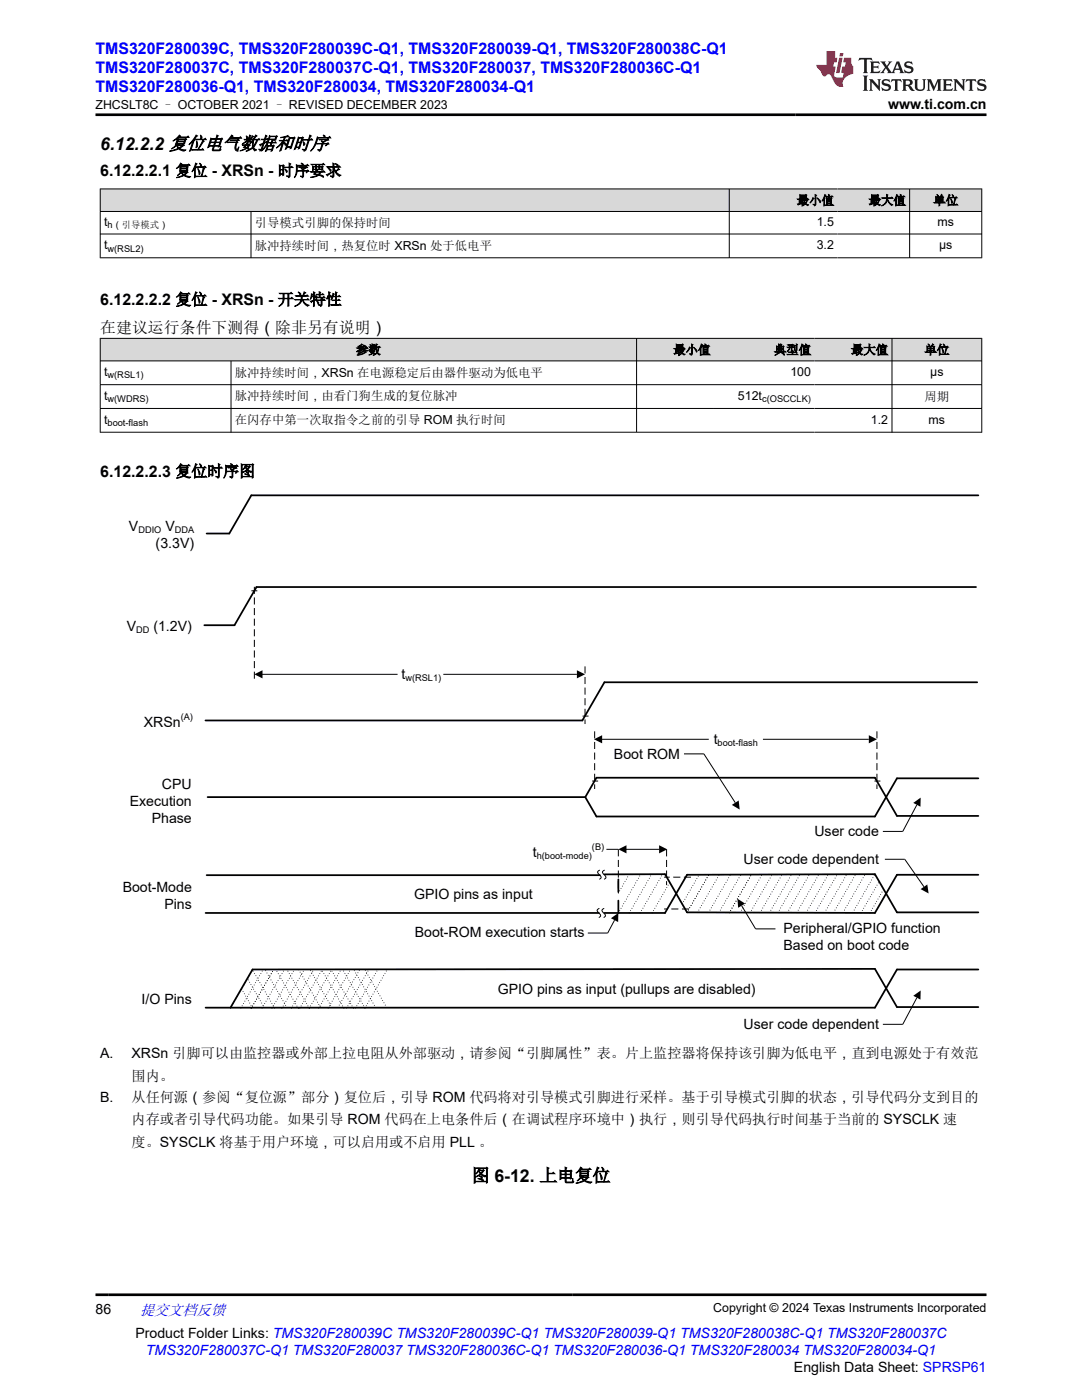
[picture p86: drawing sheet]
<svg xmlns="http://www.w3.org/2000/svg" width="216mm" height="279mm" viewBox="0 0 216 279" stroke-linecap="round" stroke-linejoin="round" font-family="sans-serif">
<defs><g id="words">
<g font-size="3.5">
<text x="20" y="29.8">6.12.2.2 复位电气数据和时序</text>
<text x="94.1" y="235.8">图 6-12. 上电复位</text>
</g>
<g font-size="3.2" fill="#00f">
<text x="19" y="10.7">TMS320F280039C, TMS320F280039C-Q1, TMS320F280039-Q1, TMS320F280038C-Q1</text>
<text x="19" y="14.5">TMS320F280037C, TMS320F280037C-Q1, TMS320F280037, TMS320F280036C-Q1</text>
<text x="19" y="18.3">TMS320F280036-Q1, TMS320F280034, TMS320F280034-Q1</text>
</g>
<g font-size="3.2">
<text x="20" y="35.1">6.12.2.2.1 复位 - XRSn - 时序要求</text>
<text x="20" y="60.8">6.12.2.2.2 复位 - XRSn - 开关特性</text>
<text x="20" y="66.4">在建议运行条件下测得（除非另有说明）</text>
<text x="20" y="95.1">6.12.2.2.3 复位时序图</text>
</g>
<text font-size="3" fill="#00f" x="27.9" y="262.4">提交文档反馈</text>
<g font-size="2.8">
<text x="177.2" y="21.7">www.ti.com.cn</text>
<text x="25.7" y="106">V</text>
<text x="33" y="106">V</text>
<text x="31.1" y="109.4">(3.3V)</text>
<text x="25.3" y="126">V</text>
<text x="30.6" y="126">(1.2V)</text>
<text x="80.1" y="135.5">t</text>
<text x="28.7" y="145">XRSn</text>
<text x="142.4" y="148.5">t</text>
<text x="122.5" y="151.4">Boot ROM</text>
<text x="25.9" y="160.8">Execution</text>
<text x="32.3" y="157.4">CPU</text>
<text x="30.3" y="164.2">Phase</text>
<text x="162.5" y="166.8">User code</text>
<text x="106.3" y="171">t</text>
<text x="148.4" y="172.3">User code dependent</text>
<text x="24.5" y="178.1">Boot-Mode</text>
<text x="82.6" y="179.5">GPIO pins as input</text>
<text x="32.8" y="181.5">Pins</text>
<text x="82.8" y="186.9">Boot-ROM execution starts</text>
<text x="156.3" y="186.2">Peripheral/GPIO function</text>
<text x="156.3" y="189.6">Based on boot code</text>
<text x="28.2" y="200.4">I/O Pins</text>
<text x="99.3" y="198.4">GPIO pins as input (pullups are disabled)</text>
<text x="148.4" y="205.4">User code dependent</text>
<text x="20" y="211.1">A.</text>
<text x="26.3" y="211.1">XRSn 引脚可以由监控器或外部上拉电阻从外部驱动，请参阅“引脚属性”表。片上监控器将保持该引脚为低电平，直到电源处于有效范</text>
<text x="26.3" y="215.7">围内。</text>
<text x="20" y="219.9">B.</text>
<text x="26.3" y="219.9">从任何源（参阅“复位源”部分）复位后，引导 ROM 代码将对引导模式引脚进行采样。基于引导模式引脚的状态，引导代码分支到目的</text>
<text x="26.3" y="224.4">内存或者引导代码功能。如果引导 ROM 代码在上电条件后（在调试程序环境中）执行，则引导代码执行时间基于当前的 SYSCLK 速</text>
<text x="26.3" y="228.9">度。SYSCLK 将基于用户环境，可以启用或不启用 PLL 。</text>
<text x="19" y="262.1">86</text>
<text x="27" y="266.9">Product Folder Links: TMS320F280039C TMS320F280039C-Q1 TMS320F280039-Q1 TMS320F280038C-Q1 TMS320F280037C</text>
<text x="158.4" y="273.7">English Data Sheet: SPRSP61</text>
</g>
<text font-size="2.8" fill="#00f" x="29.1" y="270.3">TMS320F280037C-Q1 TMS320F280037 TMS320F280036C-Q1 TMS320F280036-Q1 TMS320F280034 TMS320F280034-Q1</text>
<g font-size="2.5">
<text x="19" y="21.8">ZHCSLT8C – OCTOBER 2021 – REVISED DECEMBER 2023</text>
<text x="159" y="40.8">最小值</text>
<text x="173.3" y="40.8">最大值</text>
<text x="186.2" y="40.8">单位</text>
<text x="20.8" y="45.1">t</text>
<text x="50.9" y="45.3">引导模式引脚的保持时间</text>
<text x="163" y="45.1">1.5</text>
<text x="187.1" y="45.1">ms</text>
<text x="20.8" y="49.7">t</text>
<text x="50.9" y="49.8">脉冲持续时间，热复位时 XRSn 处于低电平</text>
<text x="163" y="49.7">3.2</text>
<text x="187.4" y="49.7">µs</text>
<text x="71" y="70.7">参数</text>
<text x="134.4" y="70.7">最小值</text>
<text x="154.4" y="70.7">典型值</text>
<text x="169.8" y="70.7">最大值</text>
<text x="184.5" y="70.7">单位</text>
<text x="20.8" y="75">t</text>
<text x="46.9" y="75.2">脉冲持续时间，XRSn 在电源稳定后由器件驱动为低电平</text>
<text x="157.7" y="75">100</text>
<text x="185.6" y="75">µs</text>
<text x="20.8" y="79.8">t</text>
<text x="46.9" y="79.9">脉冲持续时间，由看门狗生成的复位脉冲</text>
<text x="147.3" y="79.8">512t</text>
<text x="184.5" y="80">周期</text>
<text x="20.8" y="84.5">t</text>
<text x="46.9" y="84.7">在闪存中第一次取指令之前的引导 ROM 执行时间</text>
<text x="173.8" y="84.5">1.2</text>
<text x="185.3" y="84.5">ms</text>
<text x="142.3" y="261.8">Copyright © 2024 Texas Instruments Incorporated</text>
</g>
<g font-size="1.9">
<text x="21.5" y="45.6">h（引导模式）</text>
<text x="21.5" y="50.2">w(RSL2)</text>
<text x="21.5" y="75.5">w(RSL1)</text>
<text x="21.5" y="80.3">w(WDRS)</text>
<text x="152.1" y="80.3">c(OSCCLK)</text>
<text x="21.5" y="85">boot-flash</text>
</g>
<g font-size="1.8">
<text x="27.6" y="106.4">DDIO</text>
<text x="34.9" y="106.4">DDA</text>
<text x="27.2" y="126.4">DD</text>
<text x="80.9" y="135.9">w(RSL1)</text>
<text x="36.1" y="143.7">(A)</text>
<text x="143.2" y="148.9">boot-flash</text>
<text x="107.1" y="171.4">h(boot-mode)</text>
<text x="118.1" y="169.7">(B)</text>
</g>
</g></defs>
<g fill="#d8d8d8">
<path d="M20 37.7h175.9v4.5h-175.9z" fill-rule="evenodd"/>
<path d="M20.1 37.8h125.4v4.3h-125.4z" fill-rule="evenodd"/>
<path d="M145.6 37.8h21.5v4.3h-21.5z" fill-rule="evenodd"/>
<path d="M167.1 37.8h14.3v4.3h-14.3z" fill-rule="evenodd"/>
<path d="M181.6 37.8h14.2v4.3h-14.2z" fill-rule="evenodd"/>
</g>
<path d="M19.9 37.7h176.1M20 37.6v13.9M145.5 37.6v13.9M181.5 37.6v13.9M195.9 37.6v13.9M19.9 42.2h176.1M19.9 46.7h176.1M19.9 51.4h176.1M50.1 42.2v9.3" fill="none" stroke="#000" stroke-width=".2"/>
<g fill="#d8d8d8">
<path d="M20 67.5h175.9v4.5h-175.9z" fill-rule="evenodd"/>
<path d="M20.1 67.6h106.9v4.4h-106.9z" fill-rule="evenodd"/>
<path d="M127.1 67.6h15.4v4.4h-15.4z" fill-rule="evenodd"/>
<path d="M142.5 67.6h20v4.4h-20z" fill-rule="evenodd"/>
<path d="M162.5 67.6h15.4v4.4h-15.4z" fill-rule="evenodd"/>
<path d="M178 67.6h17.8v4.4h-17.8z" fill-rule="evenodd"/>
</g>
<g fill="none" stroke="#000" stroke-width=".2">
<path d="M19.9 67.5h176.1M19.9 72h176.1M19.9 76.8h176.1M20 67.5v18.8M46.1 72v14.3M127 67.5v18.8M178 67.5v18.8M195.9 67.5v18.8M19.9 81.5h176.1M19.9 86.3h176.1M52.3 134.6h27M88.5 134.6h26.6"/>
<path d="M120 147.5h53.4M136.5 150.5h3.9l6.3 9.7M119.6 173.7l-.3 .2a.91 .91 0 0 0 .6 1v.2l-.3 .4M120.6 173.7l-.3 .2a.91 .91 0 0 0 .5 1l.1 .2-.3 .4M121 169.5h2.4M124.9 169.5h6.6M176.6 171.5h3.9l3.9 5.5M182.9 160.6l-2.8 5.3h-3.9M119.5 181.3l-.3 .2a.91 .91 0 0 0 .6 1v.3l-.3 .3M120.5 181.3l-.3 .2a.91 .91 0 0 0 .5 1l.1 .3-.3 .3M122.6 183.6l-1.3 2.6h-4M148 180.7l2.8 4.7h3.9"/>
<path d="M182.9 199.1l-2.8 5.3h-3.9"/>
</g>
<path d="M195.2 98.9h-145.1l-4.4 7.6h-4.5M194.8 117.2h-143.6l-4.4 7.6h-6M195 136.2h-74.4l-4.4 7.6h-75.2M41.4 159.1h75.2M195.2 155.3h-16.2l-4.4 7.7h-55.6l-2.2-3.9 2.2-3.9h55.6l4.4 7.6h16.2M41.2 174.7h78.5M120.6 174.5h12.1l4.4 7.6 37.5 .1 4.4-7.6h16.2M41 182.2h78.5M195.2 182.1h-16.2l-4.4-7.6-37.5 .1-4.4 7.6h-12.1M195.2 193.5h-16.2l-4.4 7.6h-133.6M195.2 201h-16.2l-4.4-7.6-124.2 .1-4.4 7.6" fill="none" stroke="#000" stroke-width=".35"/>
<g fill="none" stroke="#fff" stroke-width=".26">
<path d="M21.1 105.4h17.6v2.9h-17.6zM20.6 123.7h17.7v2.9h-17.7zM80.1 133.2h13.1v3h-13.1zM20.8 142.7h17.7v2.9h-17.7zM23.8 158.5h14.5v3h-14.5zM118.2 149.1h17.5v2.9h-17.5zM23.8 177.4h14.5v3h-14.5zM80.9 177.1h25.4v3h-25.4zM106.3 168.7h15.1v3h-15.1zM142 170h33.4v3h-33.4zM157.9 164.4h17.5v3h-17.5zM23.8 198.1h14.5v2.9h-14.5z"/>
<path d="M82.5 184.6h34.1v2.9h-34.1zM99.2 196.1h51.6v3h-51.6zM156.3 185.6h33.4v3h-33.4zM142 203.1h33.4v2.9h-33.4z"/>
</g>
<g fill="none" stroke="#000" stroke-width=".2" stroke-dasharray="0 .5">
<path d="M123.4 178.2l2.1-3.7M123.4 182.2l4.4-7.7M125.6 182.2l4.4-7.7M127.7 182.2l4.5-7.7M130.1 182.2l3.5-6.1M136.1 180.4l3.4-5.8M137.1 182.1l4.4-7.6M139.2 182.1l4.4-7.6M141.4 182.1l4.4-7.6M143.5 182.1l4.4-7.6M145.5 182.2l4.4-7.7M147.7 182.1l4.4-7.6"/>
<path d="M149.7 182.1l4.4-7.6M151.7 182.1l4.4-7.6M153.5 182.1l4.4-7.6M155.2 182.1l4.4-7.6M157.1 182.1l4.4-7.6M159 182.1l4.4-7.6M160.9 182.1l4.4-7.6M162.6 182.2l4.4-7.7M164.6 182.1l4.4-7.6M166.3 182.1l4.4-7.6M168.2 182.1l4.4-7.6M170.2 182.1l4.4-7.6"/>
<path d="M171.8 182.2l3.6-6.3M173.6 182.2l2.8-4.9M46 201.2l4.4-7.6M48.1 201.2l4.4-7.6M50.1 201.2l4.4-7.6M50.4 201.1l-2.2-3.7M52.3 201.2l4.4-7.6M52.7 201.1l-3.3-5.8M54.3 201.2l4.4-7.6M54.8 201.2l-4.4-7.6M56.3 201.2l4.4-7.6M57.3 201.1l-4.4-7.6"/>
<path d="M58.1 201.2l4.4-7.6M59.5 201.2l-4.4-7.6M59.8 201.2l4.4-7.6M61.7 201.2l4.4-7.6M61.7 201.2l-4.4-7.6M63.6 201.2l4.4-7.6M63.9 200.9l-4.4-7.6M65.5 201.2l4.4-7.6M66.2 201.1l-4.4-7.6M67.4 201.1l4.4-7.7M68.6 201.2l-4.4-7.6M69.2 201.2l4.4-7.6"/>
<path d="M70.5 201.2l-4.4-7.6M70.9 201.2l4.4-7.6M72.8 201.2l4.4-7.6M72.8 201.2l-4.4-7.6M75 201.1l-4.4-7.6M77.1 201.1l-4.4-7.7"/>
</g>
<path d="M123.4 182.2v-7.7" fill="none" stroke="#000" stroke-width=".35" stroke-dasharray="2.5 1.8"/>
<path d="M50.8 117.1v19.1M51.4 117.9h-1.2M116.7 133v11.5M117.4 142.9h-1.2M118.7 146v11.5M119.3 155.9h-1.1M175 146v11.5M175.7 155.9h-1.2M123.4 169.5v8.7M133 169.5v7.1M137.9 175.1h-5.4M137.5 181.4h-5" fill="none" stroke="#000" stroke-width=".2" stroke-dasharray="1.4 .7" stroke-linecap="butt"/>
<path d="M50.8 134.6l1.6-.8v1.6zM115.1 133.8l1.6 .8-1.6 .8zM118.5 147.5l1.6-.8v1.7zM146 160.6l1.4-.8 .2 1.8zM173.4 146.7l1.6 .8-1.6 .9zM123.4 169.5l1.6-.8v1.6zM131.5 168.7l1.6 .8-1.6 .8zM182.2 160.2l1.5-1v1.8zM183.7 177.4l1.3-.9 .3 1.8zM121.9 183.3l1.5-1.1-.1 1.8zM147.1 179.4l1.6 .9-1.4 .9zM182.2 198.7l1.5-1v1.8z" fill="#000"/>
<path d="M141.6 146.2h10.5v2.9h-10.5z" fill-rule="evenodd" fill="#fff"/>
<path d="M141.6 146.2h10.5v2.9h-10.5z" fill="none" stroke="#fff" stroke-width=".26"/>
<path d="M171.5 11.6l-.2 .5 .5-.2h.6v.1v2.2l-.2 .4h1l-.2-.4v-2.2v-.1h.5l.5 .2-.1-.5zM173.6 12.3l.2 .4v1.5l-.2 .4h1.9l.1-.6a1.08 1.08 0 0 1-1.3 .2v-.7h.6l.4 .2v-.7l-.4 .2h-.6v-.5l.2-.2a1 1 0 0 1 1 .3l-.1-.5zM175.7 12.3l.9 1.1-1 1.2h.9l-.2-.2 .5-.8 .4 .8-.2 .2h1.6l-.2-.2 .2-.5h.9l.1 .5-.1 .2h.9l-.2-.3-.8-2h-.5l-.9 2.2-.9-1.1 .9-1.1h-.8l.2 .2-.4 .6-.4-.6 .2-.2zM179 12.7l.4 1h-.7zM180.7 12.4a.65 .65 0 0 0-.2 .7 .65 .65 0 0 0 .6 .5l.6 .1 .1 .3a.79 .79 0 0 1-.7 .4 .79 .79 0 0 1-.7-.5l.1 .7 .2-.1a.93 .93 0 0 0 1.1 .1 .93 .93 0 0 0 .4-1 1.46 1.46 0 0 0-1.2-.6l-.1-.3a1.09 1.09 0 0 1 1.2 .2l-.2-.6-.1 .1-.5-.2zM172.2 15.1l.2 .4v2.2l-.2 .4h1l-.2-.4v-2.2l.2-.4zM173.4 15.8l.2 .4v1.5l-.2 .4h.8l-.3-.4 .1-1.3 1.6 1.8v-2l.2-.4h-.7l.1 .2 .1 1.1-1.2-1.3zM176.2 15.9a.65 .65 0 0 0-.2 .8 .65 .65 0 0 0 .6 .4l.6 .2 .1 .2a.79 .79 0 0 1-.7 .4 .79 .79 0 0 1-.7-.5l.1 .7 .2-.1a.93 .93 0 0 0 1.1 .1 .93 .93 0 0 0 .4-.9 1.46 1.46 0 0 0-1.2-.6l-.1-.4a1.09 1.09 0 0 1 1.2 .2l-.1-.6-.2 .1-.5-.1zM177.9 15.8l-.1 .6a.63 .63 0 0 1 .8-.3v1.6l-.3 .4h1l-.2-.4v-1.6a.66 .66 0 0 1 .8 .3l-.1-.6zM180 15.8l.2 .4v1.5l-.2 .4h1l-.2-.2-.1-.7h.5l.1 .2a.79 .79 0 0 0 1.2 .6l-1-.9a.61 .61 0 0 0 .6-.6 .61 .61 0 0 0-.5-.7zM180.8 16.1h.1a.47 .47 0 0 1 .5 .1 .47 .47 0 0 1 .1 .5l-.1 .1-.7 .1zM182.3 15.8l.2 .2a2.27 2.27 0 0 0 .4 2 1.04 1.04 0 0 0 1.7-.7v-1.3l.2-.2h-.8l.2 .4v1.1a.6 .6 0 0 1-.6 .6 .6 .6 0 0 1-.6-.6v-1.1l.3-.4zM184.9 15.8l.2 .4v1.5l-.2 .4h.8l-.3-.4v-1.4l.9 1.9 .9-1.9v1.4l-.3 .4h1l-.2-.4v-1.5l.2-.4h-.8l-.7 1.5-.6-1.5zM188.1 15.8l.2 .4v1.5l-.2 .4h1.9l.1-.6a1.09 1.09 0 0 1-1.3 .2v-.7h.6l.4 .2v-.6l-.4 .2h-.6v-.6l.2-.1a1.01 1.01 0 0 1 1 .3l-.1-.6zM190.2 15.8l.3 .4v1.5l-.3 .4h.8l-.2-.4v-1.3l1.6 1.8v-2l.2-.4h-.7l.2 .2v1.1l-1.2-1.3zM192.8 15.8l-.1 .6a.63 .63 0 0 1 .8-.3v1.6l-.3 .4h1l-.2-.4v-1.6a.66 .66 0 0 1 .8 .3l-.1-.6zM195.2 15.9a.65 .65 0 0 0-.2 .8 .65 .65 0 0 0 .6 .4l.6 .2 .2 .2a.79 .79 0 0 1-.7 .4 .79 .79 0 0 1-.7-.5l.1 .7 .2-.1a.93 .93 0 0 0 1 .1 .93 .93 0 0 0 .5-.9 1.46 1.46 0 0 0-1.3-.6v-.4a1.09 1.09 0 0 1 1.2 .2l-.2-.6-.2 .1-.5-.1z" fill="#231f20"/>
<path d="M164.9 10.2v2.8h-2l.1 .3 .8 1a.95 .95 0 0 0 1 .9 .59 .59 0 0 1 .5-.4 .59 .59 0 0 1 .5 .4l.4 .7a1.59 1.59 0 0 0 2.1 1.4 1.61 1.61 0 0 1 1-2.3l1-.3-.1-1.5a1.59 1.59 0 0 1-.3-1.7h-1.5l-.2 .9h.6l-.2 .9h-.5l-.2 1v.2l.4 .1-.1 .9h-.7a.73 .73 0 0 1-1-.7l.3-1.5h-.5l.1-.9h.5l.2-.9h-.5v-1.3zM167.4 11.5l-.6 3.1h.7l.6-3.1zM167.6 10.6l-.1 .6h.7l.1-.6z" fill="#ed1c24"/>
<path d="M19 22.9h177.8M19 258.4h177.8" fill="none" stroke="#000" stroke-width=".53"/>
<use href="#words"/>
</svg>
